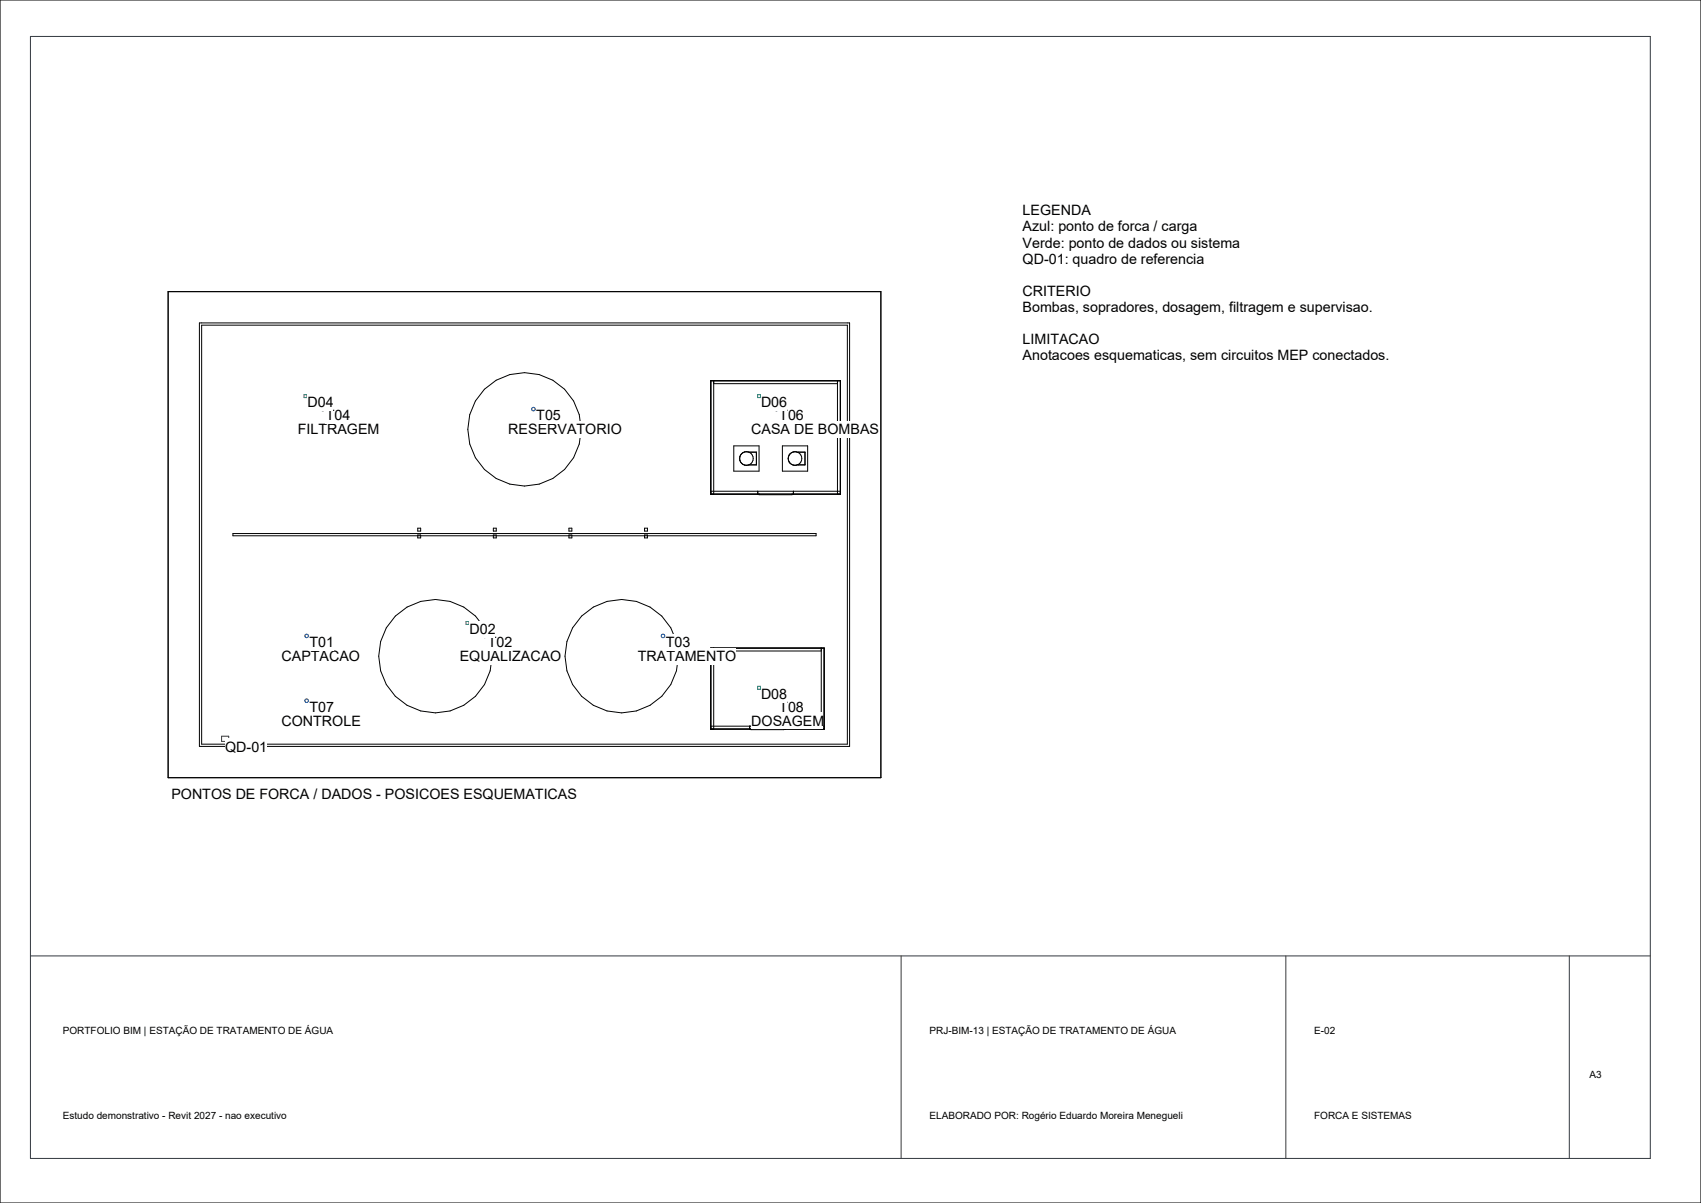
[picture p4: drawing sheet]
<svg xmlns="http://www.w3.org/2000/svg" width="420mm" height="297mm" viewBox="0 0 420 297" stroke-linecap="round" stroke-linejoin="round" font-family="sans-serif">
<defs><g id="words">
<g font-size="3.5">
<text x="252.5" y="53.2">LEGENDA</text>
<text x="252.5" y="57.1">Azul: ponto de forca / carga</text>
<text x="252.5" y="61.1">Verde: ponto de dados ou sistema</text>
<text x="252.5" y="65.1">QD-01: quadro de referencia</text>
<text x="252.5" y="73">CRITERIO</text>
<text x="252.5" y="77">Bombas, sopradores, dosagem, filtragem e supervisao.</text>
<text x="252.5" y="84.9">LIMITACAO</text>
<text x="252.5" y="88.9">Anotacoes esquematicas, sem circuitos MEP conectados.</text>
<text x="75.9" y="100.6">D04</text>
<text x="187.9" y="100.6">D06</text>
<text x="73.5" y="107.2">FILTRAGEM</text>
<text x="80.4" y="103.7">T04</text>
<text x="125.5" y="107.2">RESERVATORIO</text>
<text x="132.4" y="103.7">T05</text>
<text x="185.5" y="107.2">CASA DE BOMBAS</text>
<text x="192.4" y="103.7">T06</text>
<text x="76.4" y="159.7">T01</text>
<text x="115.9" y="156.6">D02</text>
<text x="120.4" y="159.7">T02</text>
<text x="164.4" y="159.7">T03</text>
<text x="69.5" y="163.2">CAPTACAO</text>
<text x="113.5" y="163.2">EQUALIZACAO</text>
<text x="157.5" y="163.2">TRATAMENTO</text>
<text x="187.9" y="172.6">D08</text>
<text x="69.5" y="179.2">CONTROLE</text>
<text x="76.4" y="175.7">T07</text>
<text x="185.5" y="179.2">DOSAGEM</text>
<text x="192.4" y="175.7">T08</text>
<text x="55.6" y="185.6">QD-01</text>
<text x="42.3" y="197.4">PONTOS DE FORCA / DADOS - POSICOES ESQUEMATICAS</text>
</g>
<g font-size="2.5">
<text x="15.5" y="255.2">PORTFOLIO BIM | ESTAÇÃO DE TRATAMENTO DE ÁGUA</text>
<text x="229.5" y="255.2">PRJ-BIM-13 | ESTAÇÃO DE TRATAMENTO DE ÁGUA</text>
<text x="324.5" y="255.2">E-02</text>
<text x="392.5" y="266.2">A3</text>
<text x="15.5" y="276.2">Estudo demonstrativo - Revit 2027 - nao executivo</text>
<text x="229.5" y="276.2">ELABORADO POR: Rogério Eduardo Moreira Menegueli</text>
<text x="324.5" y="276.2">FORCA E SISTEMAS</text>
</g>
</g></defs>
<g fill="none" stroke="#000" stroke-width=".25">
<path d="M41.5 72h176v120h-176zM49.2 79.7h160.6v104.6h-160.6zM49.8 80.3h159.4v103.4h-159.4zM175.5 94h32v28h-32zM176.2 94v28M176.2 94.7h30.6M206.8 94v28M181.2 110.1h6.2v6.2h-6.2zM185.1 111.7l1.7-.1v3.2l-1.7-.1M193.2 110.1h6.2v6.2h-6.2zM197.1 111.7l1.7-.1v3.2l-1.7-.1M57.5 131.7h144v.6h-144z"/>
<path d="M103.1 132.1h.8v.7h-.8zM103.1 130.4h.8v.7h-.8zM121.8 132.1h.7v.7h-.7zM121.8 130.4h.7v.7h-.7zM140.5 132.1h.7v.7h-.7zM140.5 130.4h.7v.7h-.7zM159.1 132.1h.8v.7h-.8zM159.1 130.4h.8v.7h-.8zM175.5 121.3h32M187.1 121.3v.7M187.4 121.9v.2h8.2v-.2M195.9 121.3v.7"/>
<path d="M176.2 160v20M202.8 160v20M175.5 179.3h28M176.2 160.7h26.6M185.1 179.3v.7M185.4 180h-9.9v-20h28v20h-9.9M185.4 179.9h8.2v.2h-8.2zM193.9 179.3v.7"/>
<circle cx="129.5" cy="106" r="14"/>
<circle cx="184.3" cy="113.2" r="1.68"/>
<circle cx="196.3" cy="113.2" r="1.68"/>
<circle cx="107.5" cy="162" r="14"/>
<circle cx="153.5" cy="162" r="14"/>
</g>
<path d="M7.5 9h400v277h-400zM54.7 181.7h1.8v1.3h-1.8zM7.5 236h400M222.5 236v50M317.5 236v50M387.5 236v50" fill="none" stroke="#353b42" stroke-width=".25"/>
<g fill="none" stroke="#265b9e" stroke-width=".25">
<circle cx="79.7" cy="101" r=".44"/>
<circle cx="131.7" cy="101" r=".44"/>
<circle cx="191.7" cy="101" r=".44"/>
<circle cx="75.7" cy="157" r=".44"/>
<circle cx="119.7" cy="157" r=".44"/>
<circle cx="163.7" cy="157" r=".44"/>
<circle cx="75.7" cy="173" r=".44"/>
<circle cx="191.7" cy="173" r=".44"/>
</g>
<path d="M75.1 97.4h.7v.7h-.7zM187.1 97.4h.7v.7h-.7zM115.1 153.4h.7v.7h-.7zM187.1 169.4h.7v.7h-.7z" fill="none" stroke="#268566" stroke-width=".25"/>
<g fill="#fff">
<path d="M69.5 160h19.2v4h-19.2z"/>
<path d="M113.5 160h24.7v4h-24.7z"/>
<path d="M157.5 160h24.1v4h-24.1z"/>
<path d="M73.5 104h19.9v4h-19.9z"/>
<path d="M125.5 104h27.7v4h-27.7z"/>
<path d="M185.5 104h31.1v4h-31.1z"/>
<path d="M69.5 176h19.4v3.9h-19.4z"/>
<path d="M185.5 176h17.7v3.9h-17.7z"/>
<path d="M55.6 182.4h10.2v3.9h-10.2z"/>
<path d="M76.4 156.5h6v4h-6z"/>
<path d="M120.4 156.5h6v4h-6z"/>
<path d="M115.9 153.4h6.4v4h-6.4z"/>
<path d="M164.4 156.5h6v4h-6z"/>
<path d="M80.4 100.5h6v4h-6z"/>
<path d="M75.9 97.4h6.4v4h-6.4z"/>
<path d="M132.4 100.5h6v4h-6z"/>
<path d="M192.4 100.5h6v4h-6z"/>
<path d="M187.9 97.4h6.3v4h-6.3z"/>
<path d="M76.4 172.5h6v4h-6z"/>
<path d="M192.4 172.5h6v4h-6z"/>
<path d="M187.9 169.4h6.3v4h-6.3z"/>
<path d="M42.3 194.2h99.1v3.9h-99.1z"/>
</g>
<path d="M0 0h420v297h-420z" fill="none" stroke="#000" stroke-width=".25"/>
<g fill="#fff">
<path d="M252.5 50h16.6v4h-16.6z"/>
<path d="M252.5 54h42.6v3.9h-42.6z"/>
<path d="M252.5 57.9h53v4h-53z"/>
<path d="M252.5 61.9h44.2v4h-44.2z"/>
<path d="M252.5 69.8h16.7v4h-16.7z"/>
<path d="M252.5 73.8h85.8v4h-85.8z"/>
<path d="M252.5 81.7h18.8v4h-18.8z"/>
<path d="M252.5 85.7h89.6v4h-89.6z"/>
<path d="M15.5 253h66.6v2.8h-66.6z"/>
<path d="M15.5 274h54.1v2.7h-54.1z"/>
<path d="M229.5 253h60.7v2.8h-60.7z"/>
<path d="M229.5 274h61.8v2.7h-61.8z"/>
<path d="M324.5 253h5.2v2.8h-5.2z"/>
<path d="M324.5 274h24.1v2.7h-24.1z"/>
<path d="M392.5 264h3v2.7h-3z"/>
</g>
<use href="#words"/>
</svg>
